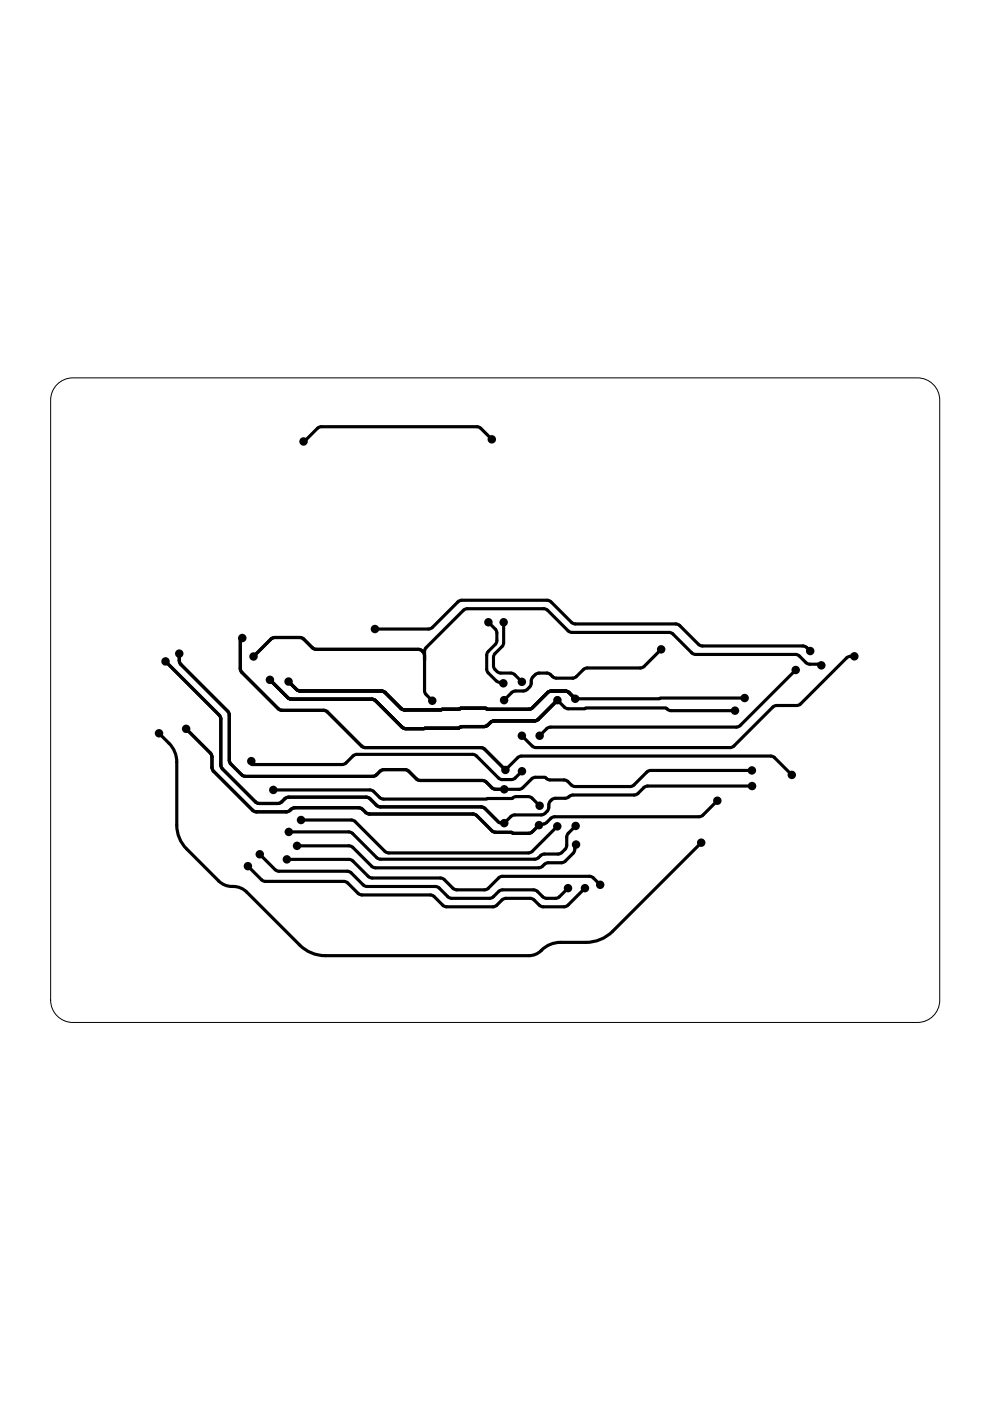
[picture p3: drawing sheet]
<svg xmlns="http://www.w3.org/2000/svg" width="210mm" height="297mm" viewBox="0 0 210 297" stroke-linecap="round" stroke-linejoin="round" font-family="sans-serif">
<path d="M12.4 81.2a4.7 4.7 0 0 1 3.1-1.1h179a4.7 4.7 0 0 1 4.7 4.7v127.3a4.7 4.7 0 0 1-4.7 4.7h-179a4.7 4.7 0 0 1-4.8-4.7v-127.3a4.7 4.7 0 0 1 1.7-3.6z" fill="none" stroke="#000" stroke-width=".21"/>
<g fill="none" stroke="#000" stroke-width=".67">
<path d="M104.3 93.1l-2.4-2.3-.8-.3h-33l-.8 .3-2.8 2.8h-.1M38 138.6v1.7l.4 .6 10.1 10.1 .1 .6 .1 9.9 .3 .5 2.5 2.5 .6 .1h26.9a2.02 2.02 0 0 0 1.6-1.1l.8-.3h4.7l.6 .3 1.8 1.8 .6 .2h13.5l.5 .3 1.4 1.4 .6 .1h5.2l.6-.3 1.8-1.9 .5-.3h2.4l.5 .4 .5 .2h3a1.97 1.97 0 0 1 1.5 1l.9 .4 11.9-.1 .5-.3 2.7-2.7 .9-.4h21.4M51.4 135.3h-.5v6.4l.2 .6 7.9 8 .8 .3h8.8l.6 .2 7.4 7.4 .6 .3h25l.6 .3 4.4 4.4 2.6-2.6 .8-.3h52.8l.8 .3 3.7 3.7M79.5 133.4l11.7-.1 .5-.3 5.4-5.4 .5-.3h18.4l.8 .3 4.4 4.3 .5 .3 21.9 .1 .5 .3 4 4 .8 .4h21.3a2 2 0 0 1 1.6 1M90 139l-.3-.8-.4-.4-.6-.1h-21.6l-.9-.4-1.8-1.8-.5-.3h-5.6l-.9 .3-3.6 3.7M140.2 137.7l-3.6 3.6-.5 .3h-11.6l-.6 .2-1.7 1.6-.5 .3-3.7 .1a1.96 1.96 0 0 1-1.5-.9l-.6-.2h-1.6a2.14 2.14 0 0 0-1.7 2.4l-.3 .6a1.68 1.68 0 0 1-1.3 .8h-1.7l-.6 .2-1.8 1.7M181.1 139.2a1.8 1.8 0 0 0-1.6 .3l-9.7 9.7-.9 .4h-4.2l-.6 .1-8.5 8.5-.5 .3h-41.5l-.8-.3-2.2-2.2M33.7 155.5a11.4 11.4 0 0 1 3.2 3.6l.4 1.2 .2 1.3v13.3a7.1 7.1 0 0 0 2.1 5.1l6.8 6.8a4.6 4.6 0 0 0 3.6 1.2l1.5 .5 .8 .6 11.2 11.3a7.7 7.7 0 0 0 5.5 2.2h43.1a4.2 4.2 0 0 0 3.2-1.6l1.7-.9 1.2-.3h6a8 8 0 0 0 5.7-2.3l18.8-18.8M35.1 140.2l11.6 11.7 .1 .5v9.8l.4 .8 7.2 7.2 .6 .2h3.9a1.89 1.89 0 0 0 1.5-1l.8-.4h16.4l.6 .2 1.6 1.5 .9 .4h21.3l.8 .3 3 3 1.1 .1 1.4-1.4 .5-.3h5.9a2.09 2.09 0 0 0 1.7-2.5l.5-.7 .6-.3 2.6-.1 .8-.5 .6-.1 13.3-.1 .5-.3 1.4-1.4 .6-.1h22.2M39.5 154.5l5.3 5.4 .1 .6 .1 2.5 .3 .5 8.5 8.5 .6 .1h6.3l.6-.1 .6-.6 .6-.1h13.6a1.88 1.88 0 0 1 1.4 .9l.9 .4h22.2l.5 .3 3.4 3.4 .6 .2h3.4l.2 .2 3.7-.1 .5-.3 1.4-1.3 1.3-.4 .3-.2a2.18 2.18 0 0 1 1.7-1.2h30.6l.8-.4 3.1-3M57.2 144.1l3.8 3.8 .5 .3 17.6 .1 .6 .3 5.5 5.5 .5 .4 11.6-.1 .8-.4h4.5a2.13 2.13 0 0 0 1.6-1l.6-.2h8.8l.5-.3 4.1-4.1 1.5 1.5 .8 .4h3.5l.2-.2h17l.5 .4 .6 .2h13.5M61.2 144.5l1.6 1.7 .9 .3h17.4l.6 .3 3.3 3.4 .8 .3h7.8l.1-.1h3.7l.2-.2h5.4l.3 .2h8.8l.8-.4 3.2-3.2 .8-.3h3.2l.6 .3 1.3 1.4 35.9-.2"/>
<path d="M168.7 142.1l-11.8 11.7-.5 .3-39.7 .1-.8 .3-1.5 1.5M174.1 141.1l-.5-.3h-1.9l-.6-.1-1.6-1.6-.8-.3-21.5-.1-.5-.3-4-4-.8-.3-20.9-.1-.6-.3-4.3-4.3-.5-.3h-16.5l-.8 .3-7.9 7.9-.3 .5v8.9l.3 .6 1.3 1.3M53.3 161.4v.7h19.2l.6-.2 1.7-1.6 .9-.4h24.5l.8 .4 4.7 4.6 .5 .3h2.5l.5-.3 1.5-1.4M57.9 167.5h20.5l.8 .3 1.5 1.5 .6 .1h21.9l.1-.1h5.3l.9-.4h2.5l.8 .3 1.6 1.6M63.8 173.9h11l.5 .3 6.3 6.3 .8 .3h29.9l.6-.3 5.3-5.3M122 175.1l-1.7 1.8-.1 .6v1.7a2.37 2.37 0 0 1-1.9 1.9h-2.9a1.99 1.99 0 0 0-1.4 .9l-.6 .2h-32.7l-.8-.4-5.1-5.1-.6-.3h-13M122.1 179.1l-.2 .2a1.73 1.73 0 0 1-.4 1.6l-1.6 1.7-.6 .3h-3.1a1.97 1.97 0 0 0-1.4 .9l-.6 .2h-34.6l-.8-.3-4-4-.5-.3-11.3-.1M148.5 178.8h.1M52.6 183.6l2.9 2.9 .5 .3 17.2 .1 .5 .3 2.2 2.2 .5 .3 15.1 .1 .5 .3 1.9 1.8 .8 .4 10.1-.1 .5-.3 1.4-1.3 .6-.1h5.4l2.2 1.7h5l.5-.3 3.6-3.6M55.1 181.1l3.2 3.3 .5 .3 15.1 .1 .6 .3 2.5 2.5 .5 .3 15.1 .1 .5 .3 1.9 1.8 .8 .4 8.3-.1 .5-.3 1.4-1.3 .6-.1h6.8l2.2 1.7 2.2 .1 .8-.4 1.8-1.8M60.8 182.2h13.5l.5 .3 3.3 3.3 .5 .3 15.1 .1 .5 .3 1.8 1.8 .9 .4 6.1-.1 .5-.3 2.2-2.2 .9-.3h18.4l.8 .3 1.5 1.5"/>
</g>
<g fill="#000">
<path d="M64.5 93.1l.9-.3-.4 .4-.1 .6zM103.3 92.2l1 .4-.6 .5zM37.6 139h.8l-.4 .9zM50.8 135.3l.7 .5a.73 .73 0 0 0-.6 .7zM53.8 138.6l.9-.3-.4 .9zM79.9 133l.9 .4-.9 .4zM103.6 132.5l.5-.6 .4 1zM106.4 132.3h.8l-.4 1zM139.6 137.7l.6 .5-1 .4zM171.1 137.3l.6 .2-.5 .5zM180.3 139.2l.4-.3v.5zM34.3 155.5l.4 .9-1-.4z"/>
<path d="M35.7 140.3l.3 .9-.9-.4zM39.5 155.1l.5-.6 .4 1zM57.2 144.7l.6-.5 .4 .9zM61.2 145.1l.5-.6 .4 .9zM90.7 147.6l.9 .4-.5 .6zM106 144.7l.4-.3-.2 .5zM106.9 147.9l.9-.4-.4 .9zM109.7 143.6l.9 .4-.5 .5zM111.2 156l.4 .9-.9-.3zM114.4 155.4l1-.3-.4 .9zM117.6 148.5l.6 .5-.9 .4zM118.7 148.5l.4 .9-.9-.4z"/>
<path d="M121 147.2l.9 .4-.5 .5zM154.5 150.7l.9-.4v.8zM168.1 142.1l.6 .5-.9 .4zM53.1 161.9l.5-.1-.3 .3zM58.4 167.1l.9 .4-.9 .4zM61.6 176l1 .4-1 .4zM63.4 178.9l.9 .4-.9 .4zM64.2 173.5l.9 .4-.9 .3zM105.6 167.3l.9-.3v.7zM105.8 174.4l.9-.4-.3 .8zM106.2 162.3l.9 .4-.5 .5zM106.9 174l.9-.4-.3 .9z"/>
<path d="M107.2 162.7l.9-.4-.4 .9zM107.3 167l.9 .3-.9 .4zM110.1 163.5l.6 .6-1 .4zM113.7 175l.6 .5-1 .4zM113.5 169.9l.9 .4-.5 .5zM114.6 174.5l.8 .2-.6 .5zM117.6 175.2l.5 .6-.9 .3zM121.5 175.1l.5 .6-.9 .3zM151.5 169.8l.6 .5-.9 .4zM158.1 163.3l.9-.3v.7zM158.1 166.7l.9-.4v.7zM166.9 163.4l1 .3-.6 .6z"/>
<path d="M52.6 184.2l.5-.5 .4 .9zM55.1 181.7l.5-.6 .4 1zM61.2 181.8l.9 .4-.9 .4zM119.9 188.3l.5 .6-.9 .3zM121.6 179.2l.7 .4-.4 .3v.2zM123.5 188.3l.5 .6-.9 .3zM126.3 186.7l.9 .3-.5 .6z"/>
<path d="M122.4 147.8v.7l.9-.3zM156.6 148l.9-.4v.8z"/>
<circle cx="64.4" cy="93.6" r=".9"/>
<circle cx="104.3" cy="93.1" r=".9"/>
<circle cx="38" cy="138.6" r=".9"/>
<circle cx="51.4" cy="135.3" r=".9"/>
<circle cx="53.8" cy="139.2" r=".9"/>
<circle cx="79.5" cy="133.4" r=".9"/>
<circle cx="103.6" cy="131.9" r=".9"/>
<circle cx="106.8" cy="131.9" r=".9"/>
<circle cx="140.2" cy="137.7" r=".9"/>
<circle cx="171.8" cy="138" r=".9"/>
<circle cx="181.1" cy="139.2" r=".9"/>
<circle cx="33.7" cy="155.5" r=".9"/>
<circle cx="35.1" cy="140.2" r=".9"/>
<circle cx="39.5" cy="154.5" r=".9"/>
<circle cx="57.2" cy="144.1" r=".9"/>
<circle cx="61.2" cy="144.5" r=".9"/>
<circle cx="91.7" cy="148.6" r=".9"/>
<circle cx="106.7" cy="144.9" r=".9"/>
<circle cx="106.9" cy="148.4" r=".9"/>
<circle cx="110.6" cy="156" r=".9"/>
<circle cx="110.6" cy="144.6" r=".9"/>
<circle cx="114.4" cy="156" r=".9"/>
<circle cx="118.2" cy="148.4" r=".9"/>
<circle cx="122" cy="148.2" r=".9"/>
<circle cx="155.8" cy="150.7" r=".9"/>
<circle cx="157.9" cy="148" r=".9"/>
<circle cx="168.7" cy="142.1" r=".9"/>
<circle cx="174.1" cy="141.1" r=".9"/>
<circle cx="53.3" cy="161.4" r=".9"/>
<circle cx="57.9" cy="167.5" r=".9"/>
<circle cx="61.2" cy="176.4" r=".9"/>
<circle cx="63" cy="179.3" r=".9"/>
<circle cx="63.8" cy="173.9" r=".9"/>
<circle cx="106.9" cy="167.3" r=".9"/>
<circle cx="106.9" cy="174.5" r=".9"/>
<circle cx="107.2" cy="163.2" r=".9"/>
<circle cx="110.7" cy="163.5" r=".9"/>
<circle cx="114.3" cy="175" r=".9"/>
<circle cx="114.4" cy="170.8" r=".9"/>
<circle cx="118.2" cy="175.2" r=".9"/>
<circle cx="122" cy="175.1" r=".9"/>
<circle cx="122.1" cy="179.1" r=".9"/>
<circle cx="148.7" cy="178.7" r=".9"/>
<circle cx="152.1" cy="169.8" r=".9"/>
<circle cx="159.4" cy="163.3" r=".9"/>
<circle cx="159.5" cy="166.7" r=".9"/>
<circle cx="167.9" cy="164.3" r=".9"/>
<circle cx="52.6" cy="183.6" r=".9"/>
<circle cx="55.1" cy="181.1" r=".9"/>
<circle cx="60.8" cy="182.2" r=".9"/>
<circle cx="120.4" cy="188.3" r=".9"/>
<circle cx="124" cy="188.3" r=".9"/>
<circle cx="127.3" cy="187.6" r=".9"/>
</g>
<path d="M103.6 131.9l1.6 1.7 .2 .6v1.6l-.2 .6-1.7 1.7-.3 .5v3.3l.3 .8 1.7 1.6a1.68 1.68 0 0 0 1.5 .4v.2M106.8 131.9l-.1 4.7-.3 .5-1.6 1.7-.2 .6v1.7a1.86 1.86 0 0 0 1.6 1.6h2.1l.6 .2 1.7 1.7" fill="none" stroke="#000" stroke-width=".66"/>
</svg>
